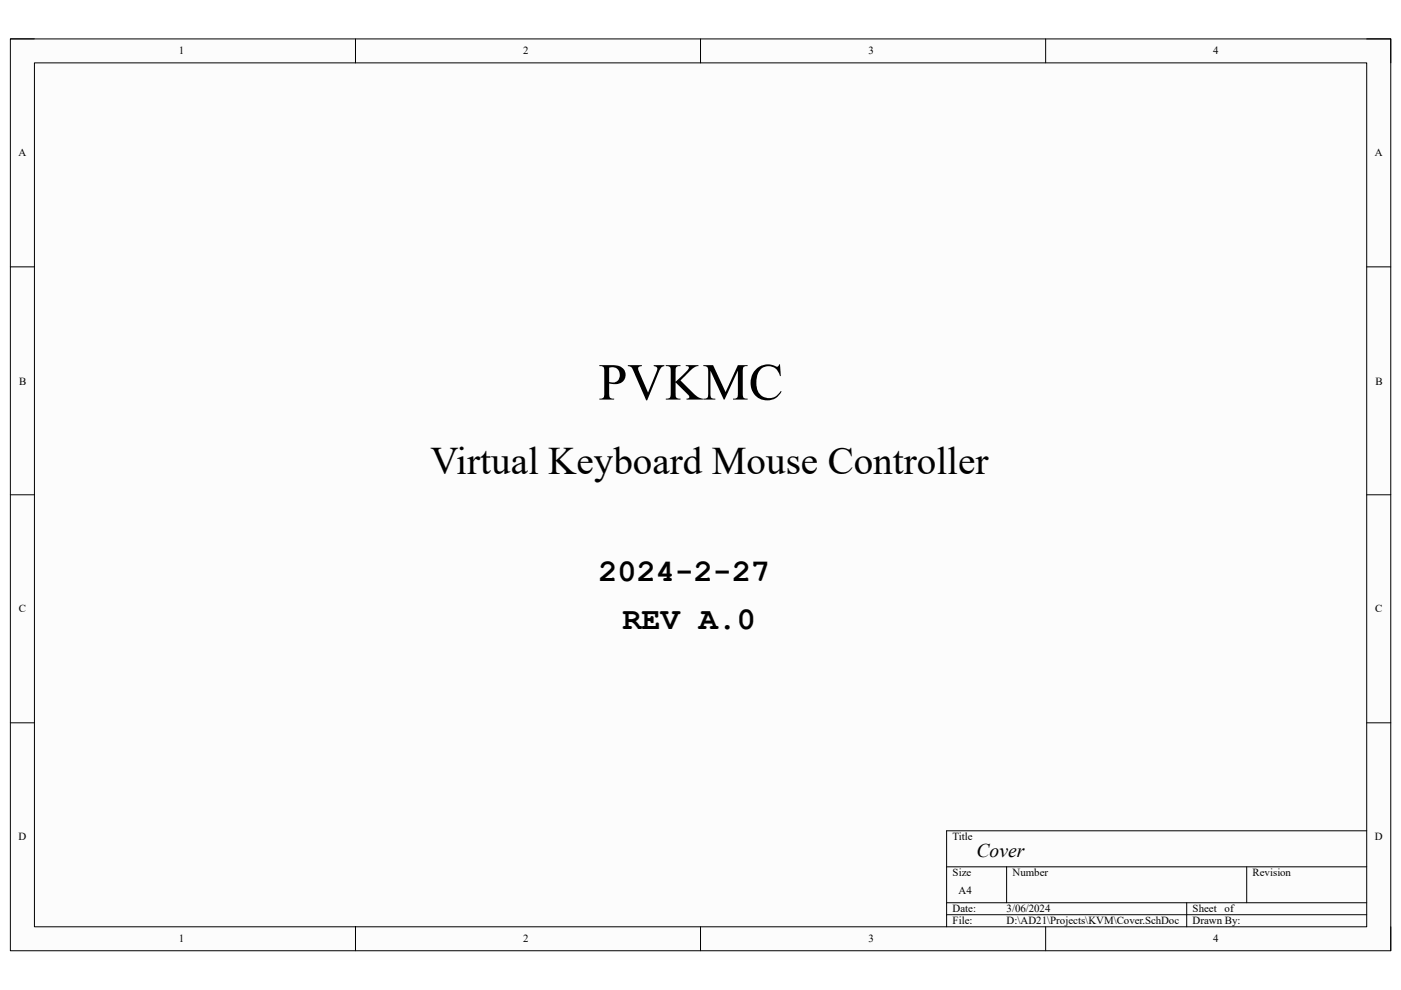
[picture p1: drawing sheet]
<svg xmlns="http://www.w3.org/2000/svg" width="297mm" height="210mm" viewBox="0 0 297 210" stroke-linecap="round" stroke-linejoin="round" font-family="sans-serif">
<defs><g id="words">
<text font-size="11" x="126.9" y="84.8">PVKMC</text>
<text font-size="8.3" x="91.3" y="100.6">Virtual Keyboard Mouse Controller</text>
<g font-size="6.7">
<text x="126.9" y="123.3">2024-2-27</text>
<text x="132" y="133.5">REV A.0</text>
</g>
<text font-size="4.1" x="207" y="181.7">Cover</text>
<g font-size="2.3">
<text x="37.9" y="11.6">1</text>
<text x="110.9" y="11.6">2</text>
<text x="184.1" y="11.6">3</text>
<text x="257.2" y="11.6">4</text>
<text x="3.9" y="33.2">A</text>
<text x="291.5" y="33.2">A</text>
<text x="4" y="81.6">B</text>
<text x="291.6" y="81.6">B</text>
<text x="4" y="129.9">C</text>
<text x="291.6" y="129.9">C</text>
<text x="4" y="178.2">D</text>
<text x="202" y="178.2">Title</text>
<text x="291.5" y="178.2">D</text>
<text x="202" y="185.9">Size</text>
<text x="214.7" y="185.9">Number</text>
<text x="265.6" y="185.9">Revision</text>
<text x="203.2" y="189.7">A4</text>
<text x="202" y="193.5">Date:</text>
<text x="202" y="196.1">File:</text>
<text x="213.4" y="193.5">3/06/2024</text>
<text x="213.4" y="196.1">D:\AD21\Projects\KVM\Cover.SchDoc</text>
<text x="252.9" y="193.5">Sheet</text>
<text x="252.9" y="196.1">Drawn By:</text>
<text x="259.6" y="193.5">of</text>
<text x="37.9" y="199.9">1</text>
<text x="110.9" y="199.9">2</text>
<text x="184.1" y="199.9">3</text>
<text x="257.2" y="199.9">4</text>
</g>
</g></defs>
<path d="M2.2 8.3h292.7v193.4h-292.7z" fill="#fcfcfc"/>
<path d="M2.2 8.3h292.7v193.4h-292.7z" fill="none" stroke="#000" stroke-width=".21"/>
<path d="M7.3 13.3h282.5v183.3h-282.5z" fill="#fcfcfc"/>
<g fill="none" stroke="#000" stroke-width=".21">
<path d="M2.2 8.2h5.1M7.3 13.3h282.5v183.3h-282.5zM75.4 8.3v5M148.5 8.3v5M221.7 8.3v5M289.8 8.3h5.1v5M2.2 56.6h5.1M289.8 56.6h5.1M2.2 104.9h5.1M289.8 104.9h5.1M2.2 153.3h5.1M289.8 153.3h5.1"/>
<path d="M289.8 176.2h-89.1v20.4M75.4 196.6v5.1M148.5 196.6v5.1M200.7 183.9h89.1M200.7 191.5h89.1M200.7 194h89.1M213.4 183.9v7.6M221.7 196.6v5.1M251.6 191.5v5.1M264.3 183.9v7.6M294.9 196.6v5.1"/>
</g>
<use href="#words"/>
</svg>
